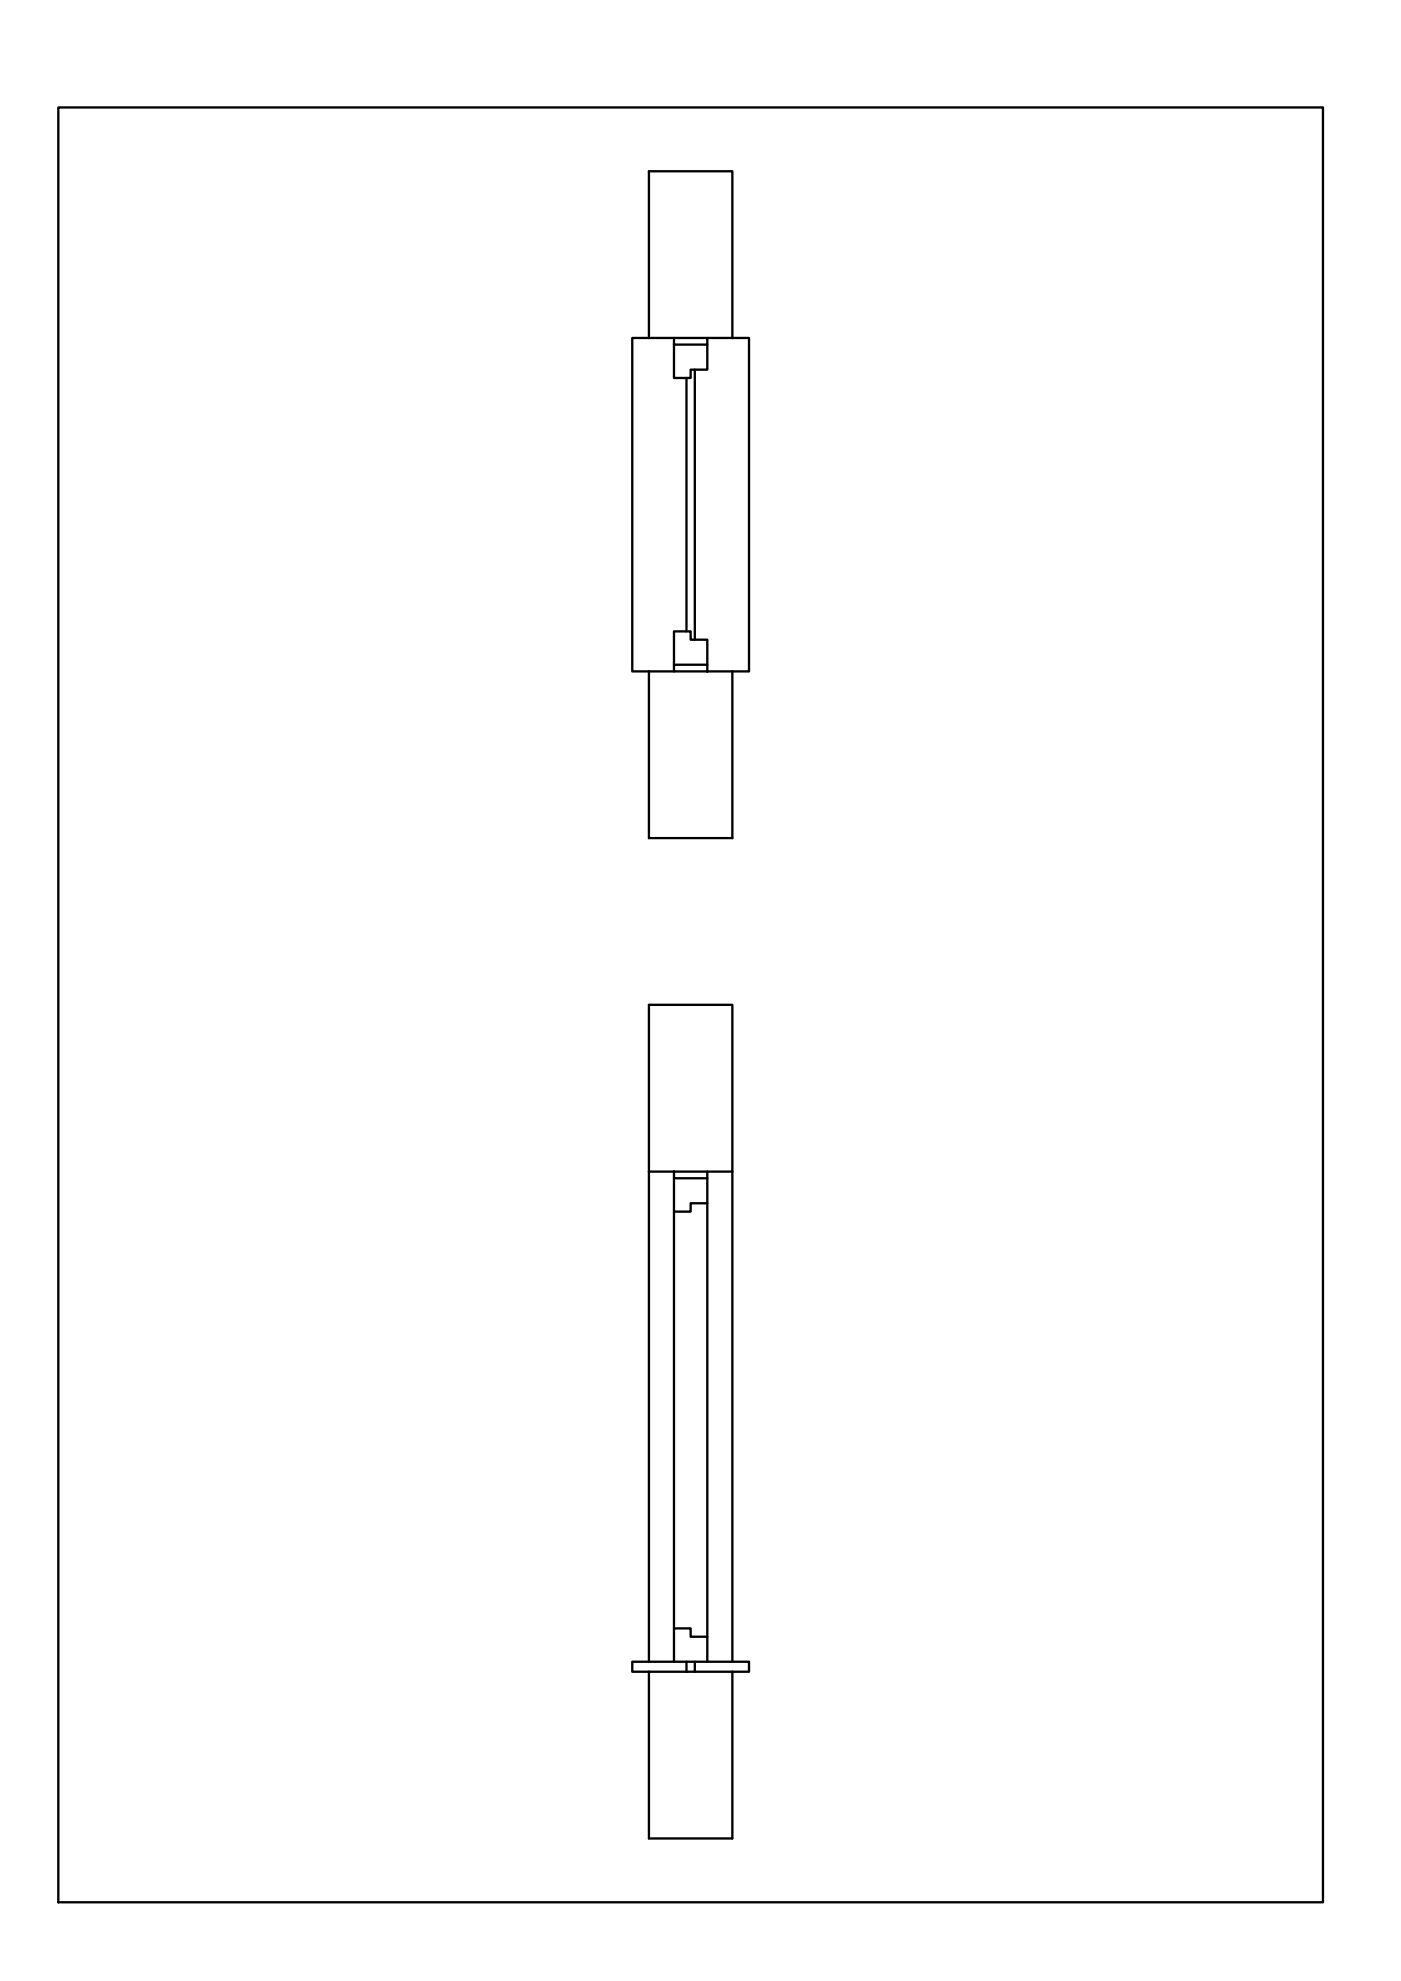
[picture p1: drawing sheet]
<svg xmlns="http://www.w3.org/2000/svg" width="420mm" height="594mm" viewBox="0 0 420 594" stroke-linecap="round" stroke-linejoin="round" font-family="sans-serif">
<!-- layer: Muri -->
<path d="M17.5 32.2h379.3v538.3h-379.3zM202.1 101.4h-7.5v-50h25v50h-7.5M202.1 201.3h-7.5v50h25v-50h-7.5M202.1 351.4h-7.5v-50.1h25v50.1h-7.5M194.6 501.3h25v50h-25z" fill="none" stroke="#000" stroke-width=".7"/>
<!-- layer: Buco -->
<path d="M194.6 351.4v146.9M219.6 351.4v146.9" fill="none" stroke="#000" stroke-width=".7"/>
<!-- layer: Lastre -->
<path d="M194.6 101.4h-5v99.9h5M205.9 113.4v75.9M208.4 110.9v80.9M219.6 101.4h5v99.9h-5M202.1 363.4v124.9M212.1 360.8v130M194.6 501.3h-5v-3h16.3v3M208.4 501.3v-3h16.2v3h-5" fill="none" stroke="#000" stroke-width=".7"/>
<!-- layer: Controtelaio -->
<path d="M202.1 101.4h10v1.9h-10zM202.1 199.4h10v1.9h-10zM202.1 351.4h10v1.9h-10z" fill="none" stroke="#000" stroke-width=".7"/>
<!-- layer: Telaio -->
<path d="M202.1 103.3v10.1h5v-2.5h5v-7.6M202.1 199.4v-10.1h5v2.5h5v7.6M202.1 353.3v10.1h5v-2.6h5v-7.5M202.1 498.3v-10h5v2.5h5v7.5M205.9 498.3h2.5" fill="none" stroke="#000" stroke-width=".7"/>
</svg>
